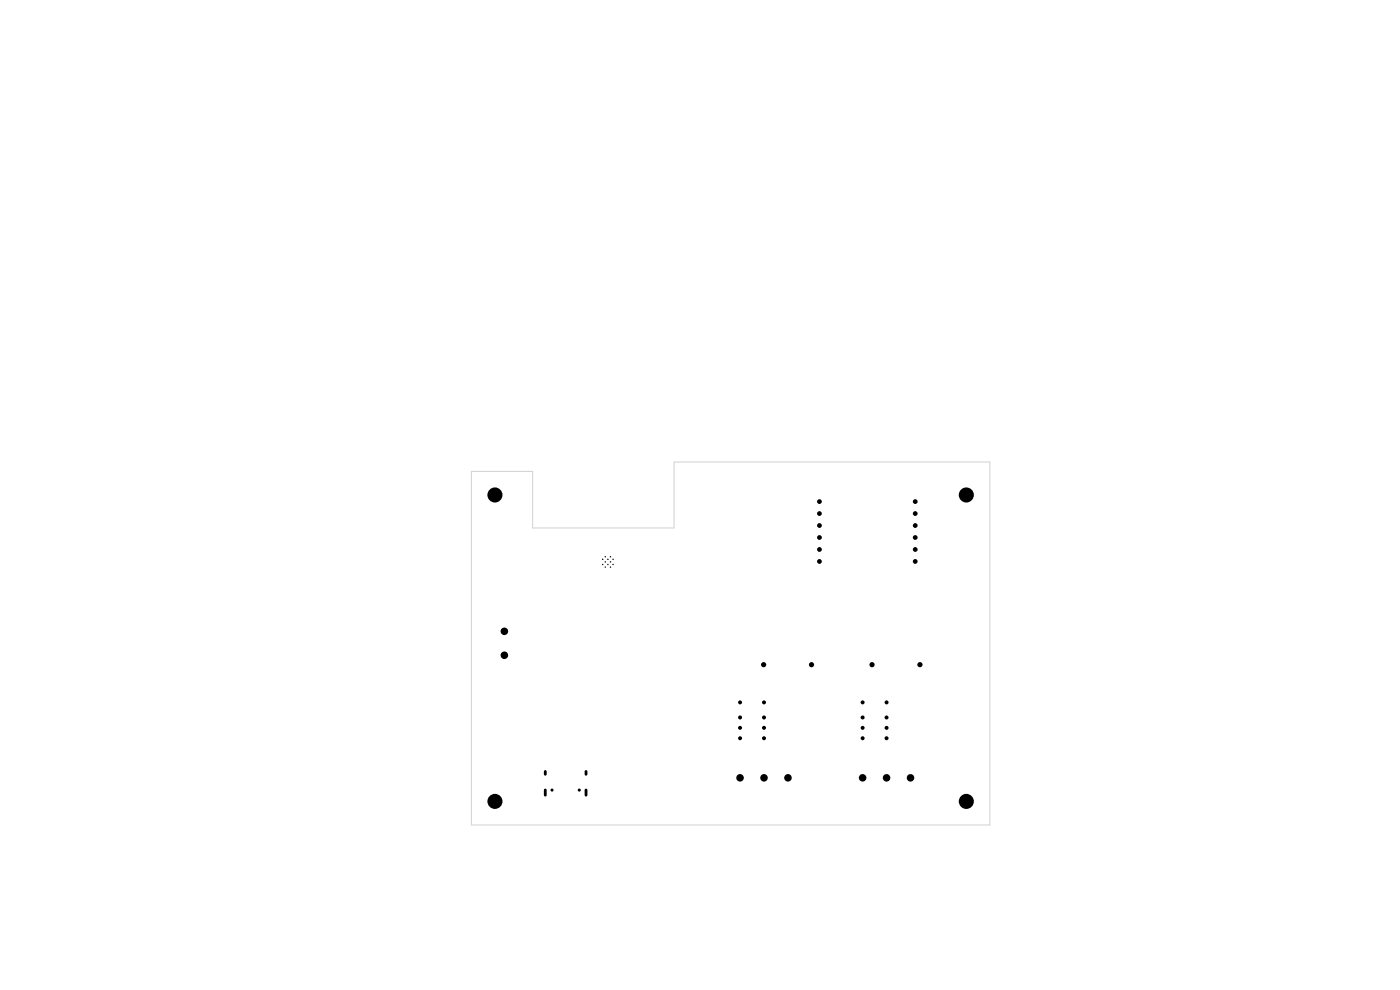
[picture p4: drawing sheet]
<svg xmlns="http://www.w3.org/2000/svg" width="297mm" height="210mm" viewBox="0 0 297 210" stroke-linecap="round" stroke-linejoin="round" font-family="sans-serif">
<path d="M100 100h13v12h30v-14h67v77h-110z" fill="none" stroke="#d0d2cd" stroke-width=".21"/>
<g fill="#000">
<circle cx="105" cy="105" r="1.6"/>
<circle cx="127.9" cy="119.7" r=".15"/>
<circle cx="127.9" cy="118.6" r=".15"/>
<circle cx="128.4" cy="119.2" r=".15"/>
<circle cx="128.4" cy="118.1" r=".15"/>
<circle cx="129" cy="119.7" r=".15"/>
<circle cx="129" cy="118.6" r=".15"/>
<circle cx="129.5" cy="119.2" r=".15"/>
<circle cx="129.5" cy="118.1" r=".15"/>
<circle cx="130.1" cy="119.7" r=".15"/>
<circle cx="130.1" cy="118.6" r=".15"/>
<circle cx="173.8" cy="119.1" r=".51"/>
<circle cx="173.8" cy="108.9" r=".51"/>
<circle cx="173.8" cy="111.5" r=".51"/>
<circle cx="173.8" cy="116.6" r=".51"/>
<circle cx="173.8" cy="106.4" r=".51"/>
<circle cx="173.8" cy="114" r=".51"/>
<circle cx="194.2" cy="106.4" r=".51"/>
<circle cx="194.2" cy="114" r=".51"/>
<circle cx="194.2" cy="116.6" r=".51"/>
<circle cx="194.2" cy="108.9" r=".51"/>
<circle cx="194.2" cy="111.5" r=".51"/>
<circle cx="194.2" cy="119.1" r=".51"/>
<circle cx="205" cy="105" r="1.6"/>
<circle cx="107" cy="139" r=".8"/>
<circle cx="107" cy="133.9" r=".8"/>
<circle cx="128.4" cy="120.3" r=".15"/>
<circle cx="129.5" cy="120.3" r=".15"/>
<circle cx="157" cy="149" r=".42"/>
<circle cx="157" cy="154.4" r=".42"/>
<circle cx="157" cy="152.2" r=".42"/>
<circle cx="157" cy="156.6" r=".42"/>
<circle cx="162" cy="141" r=".55"/>
<circle cx="162.1" cy="154.4" r=".42"/>
<circle cx="162.1" cy="149" r=".42"/>
<circle cx="162.1" cy="152.2" r=".42"/>
<circle cx="162.1" cy="156.6" r=".42"/>
<circle cx="172.2" cy="141" r=".55"/>
<circle cx="183" cy="149" r=".42"/>
<circle cx="183" cy="154.4" r=".42"/>
<circle cx="183" cy="152.2" r=".43"/>
<circle cx="183" cy="156.6" r=".43"/>
<circle cx="185" cy="141" r=".55"/>
<circle cx="188.1" cy="154.4" r=".42"/>
<circle cx="188.1" cy="149" r=".42"/>
<circle cx="188.1" cy="152.2" r=".43"/>
<circle cx="188.1" cy="156.6" r=".43"/>
<circle cx="195.2" cy="141" r=".55"/>
<circle cx="105" cy="170" r="1.6"/>
<circle cx="117.1" cy="167.6" r=".33"/>
<circle cx="122.9" cy="167.6" r=".33"/>
<circle cx="157" cy="165" r=".8"/>
<circle cx="162.1" cy="165" r=".8"/>
<circle cx="167.2" cy="165" r=".8"/>
<circle cx="183" cy="165" r=".8"/>
<circle cx="188.1" cy="165" r=".8"/>
<circle cx="193.2" cy="165" r=".8"/>
<circle cx="205" cy="170" r="1.6"/>
</g>
<path d="M115.7 163.7v.6M115.7 167.6v1.1M124.3 163.7v.6M124.3 167.6v1.1" fill="none" stroke="#000" stroke-width=".6"/>
</svg>
